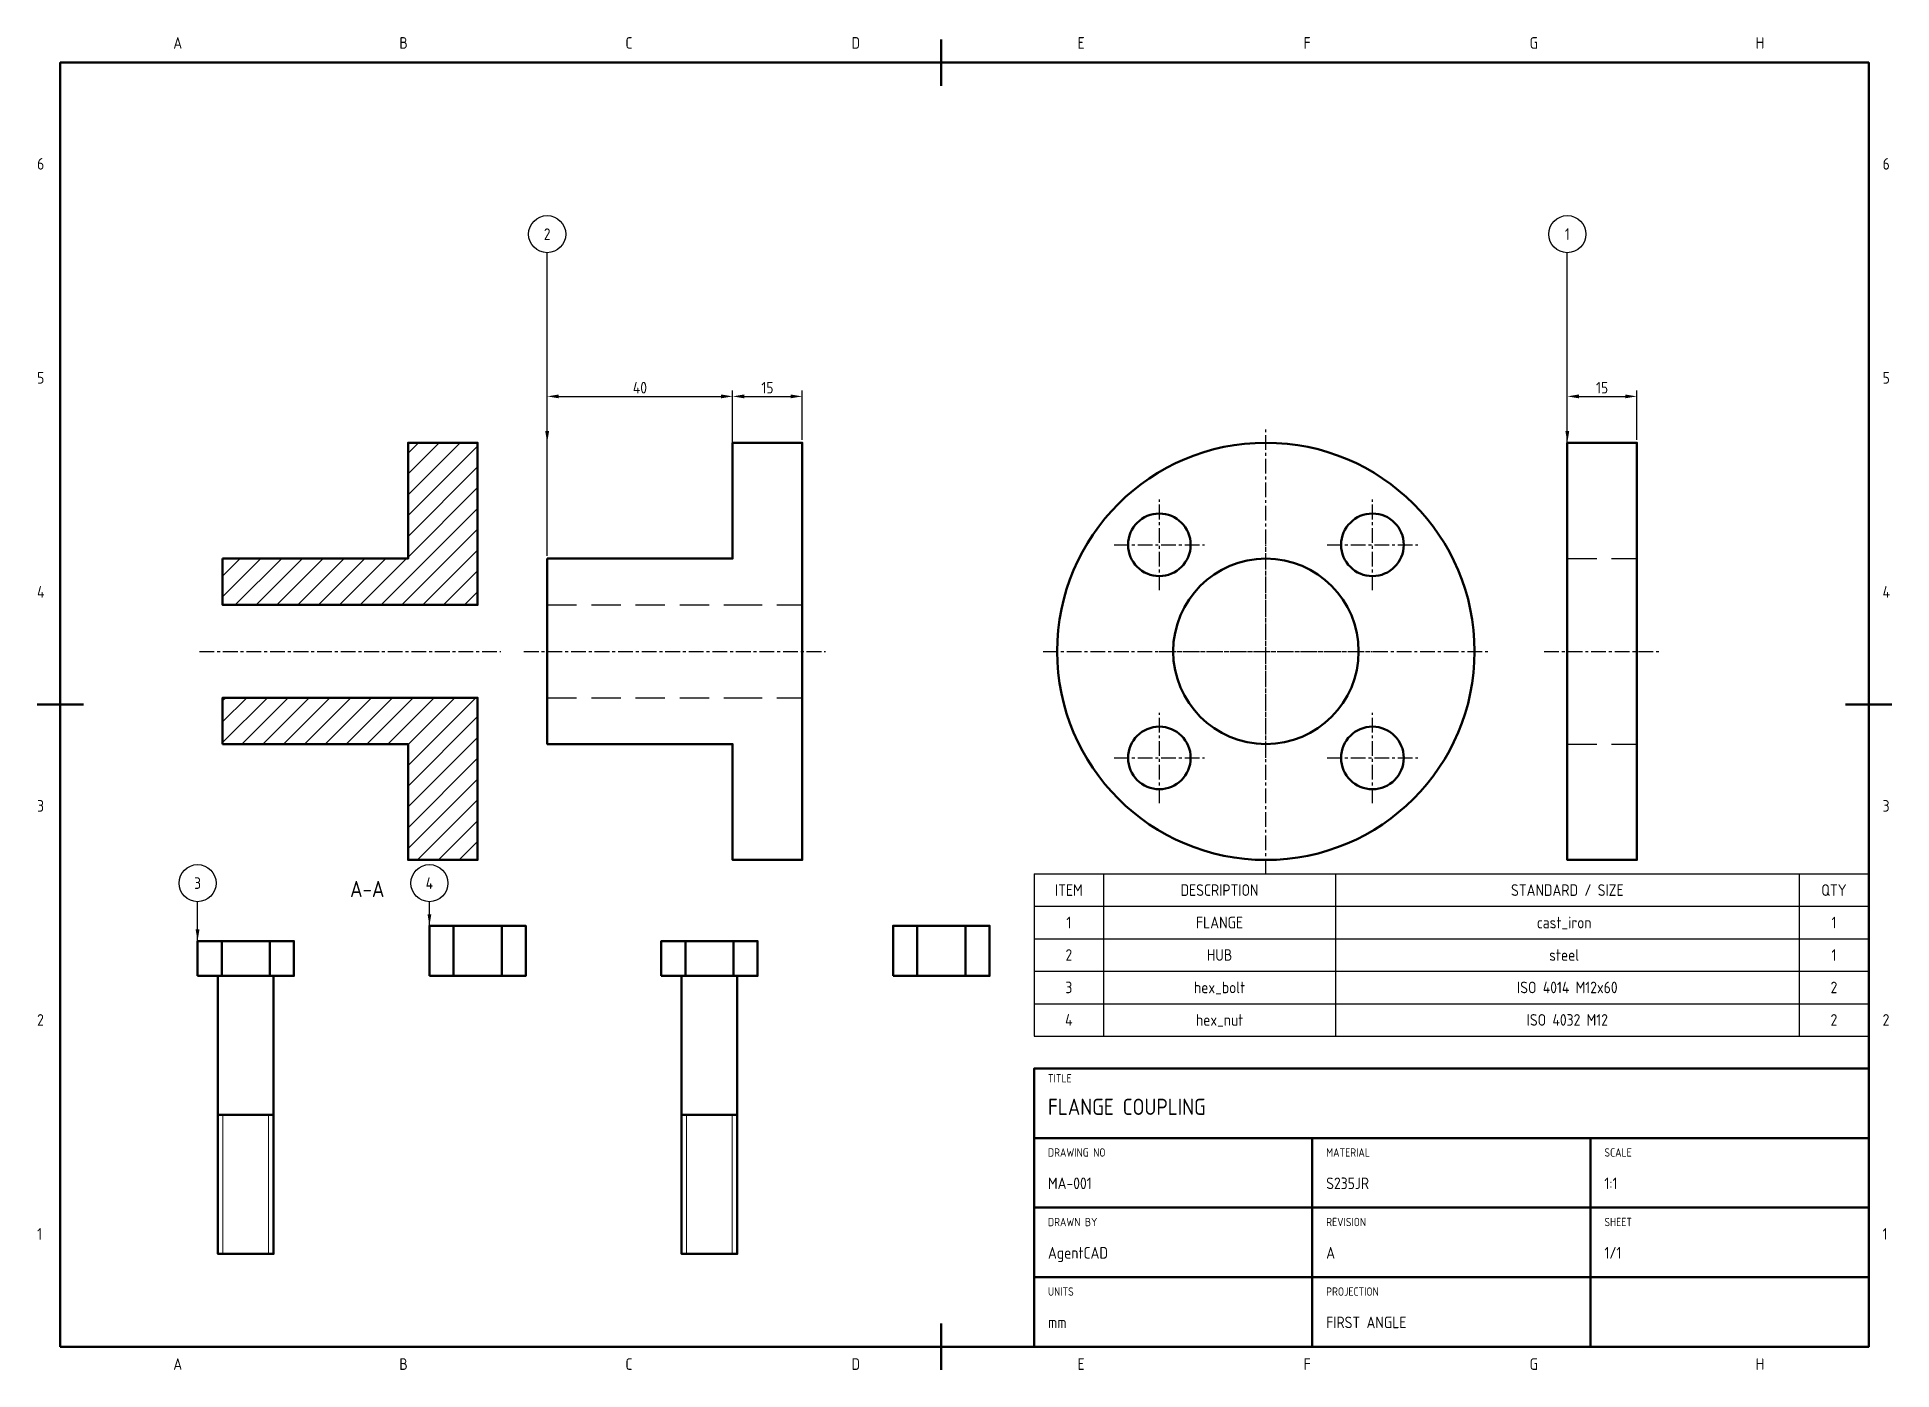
# Model space of a CAD drawing. Header units: millimetres. Extents: x 15 to 415, y 5 to 293.
import ezdxf
from ezdxf.enums import TextEntityAlignment as Align

# ---------------------------------------------------------------- set-up
doc = ezdxf.new("R2010")
doc.units = ezdxf.units.MM
doc.linetypes.add('CENTER', pattern=[5.08, 3.175, -0.635, 0.635, -0.635])
doc.linetypes.add('HIDDEN', pattern=[9.525, 6.35, -3.175])
for name, color, linetype in [('BALLOON', 7, 'Continuous'), ('BOM', 7, 'Continuous'), ('HIDDEN', 3, 'HIDDEN'), ('SECTION', 7, 'Continuous')]:
    doc.layers.add(name, color=color, linetype=linetype)
for name, color, linetype, lineweight in [('BORDER', 7, 'Continuous', 50), ('CENTER', 1, 'CENTER', 25), ('DIM', 2, 'Continuous', 18), ('HOLES', 7, 'Continuous', 50), ('OUTLINE', 7, 'Continuous', 50), ('PARTS', 7, 'Continuous', 50), ('TEXT', 7, 'Continuous', 25)]:
    doc.layers.add(name, color=color, linetype=linetype, lineweight=lineweight)
doc.styles.get("Standard").update_dxf_attribs({"font": 'gbenor.shx', "bigfont": 'gbcbig.shx'})
doc.dimstyles.new('AGENTCAD', dxfattribs={"dimtxt": 2.5, "dimasz": 2.5, "dimexe": 1.25, "dimexo": 0.625, "dimtad": 1, "dimdsep": 46, "dimtxsty": 'Standard', "dimcen": 2.5, "dimazin": 3, "dimtfac": 1, "dimtmove": 0, "dimatfit": 3})
doc.dimstyles.get("Standard").update_dxf_attribs({"dimtxt": 2.5, "dimasz": 2.5, "dimexe": 1.25, "dimexo": 0.625, "dimtad": 1, "dimdsep": 46, "dimcen": 2.5, "dimazin": 3, "dimtfac": 1, "dimtmove": 0, "dimatfit": 3})

# ---------------------------------------------------------------- blocks, each defined once
blk = doc.blocks.new('ACMECH_TITLE_c8a3089b19')
for p, q in [((0, 45), (180, 45)), ((60, 0), (60, 45)), ((120, 0), (120, 45)), ((0, 30), (180, 30)), ((0, 15), (180, 15))]:
    blk.add_line(p, q)
blk.add_lwpolyline([(0, 0), (180, 0), (180, 60), (0, 60)], close=True)
for s, p in [('TITLE', (3, 57)), ('DRAWING NO', (3, 41)), ('MATERIAL', (63, 41)), ('SCALE', (123, 41)), ('DRAWN BY', (3, 26)), ('REVISION', (63, 26)), ('SHEET', (123, 26)), ('UNITS', (3, 11)), ('PROJECTION', (63, 11))]:
    blk.add_text(s, height=1.8).set_placement(p)
for tag, p, height in [('TITLE', (3, 50), 3.5), ('DRAWING_NO', (3, 34), 2.5), ('MATERIAL', (63, 34), 2.5), ('SCALE', (123, 34), 2.5), ('DRAWN_BY', (3, 19), 2.5), ('REVISION', (63, 19), 2.5), ('SHEET', (123, 19), 2.5), ('UNITS', (3, 4), 2.5), ('PROJECTION', (63, 4), 2.5)]:
    blk.add_attdef(tag, p, '', height=height)
blk = doc.blocks.new('ISO4014_M12x60_SIDE')
for p, q in [((-5.19625, 0), (-5.19625, 7.5)), ((5.19625, 0), (5.19625, 7.5)), ((-6, -30), (6, -30))]:
    blk.add_line(p, q)
at = {"lineweight": 18}
for p, q in [((-4.9265, -60), (-4.9265, -30)), ((4.9265, -60), (4.9265, -30))]:
    blk.add_line(p, q, dxfattribs=at)
blk.add_lwpolyline([(-10.3925, 0), (10.3925, 0), (10.3925, 7.5), (-10.3925, 7.5)], close=True)
blk.add_lwpolyline([(-6, 0), (-6, -60), (6, -60), (6, 0)])
at = {"flags": 1}
for tag in ['STANDARD', 'SIZE', 'PART']:
    blk.add_attdef(tag, (0, 0), '', height=2.5, dxfattribs=at)
blk = doc.blocks.new('ISO4032_M12_SIDE')
for p, q in [((-5.19625, 0), (-5.19625, 10.8)), ((5.19625, 0), (5.19625, 10.8))]:
    blk.add_line(p, q)
blk.add_lwpolyline([(-10.3925, 0), (10.3925, 0), (10.3925, 10.8), (-10.3925, 10.8)], close=True)
at = {"flags": 1}
for tag in ['STANDARD', 'SIZE', 'PART']:
    blk.add_attdef(tag, (0, 0), '', height=2.5, dxfattribs=at)

msp = doc.modelspace()

# ---------------------------------------------------------------- hatches: boundary and pattern name
at = {"layer": 'SECTION'}
h = msp.add_hatch(dxfattribs=at)
h.set_pattern_fill('ANSI31', color=256, style=0)
h.paths.add_polyline_path([(55, 180), (95, 180), (95, 205), (110, 205), (110, 170), (95, 170), (55, 170)])
h = msp.add_hatch(dxfattribs=at)
h.set_pattern_fill('ANSI31', color=256, style=0)
h.paths.add_polyline_path([(55, 140), (95, 140), (95, 115), (110, 115), (110, 150), (95, 150), (55, 150)])

# ---------------------------------------------------------------- linework, layer by layer
at = {"layer": 'BALLOON'}
for centre in [(125, 250), (345, 250), (49.608, 110), (99.608, 110)]:
    msp.add_circle(centre, 4, dxfattribs=at)
at = {"layer": 'BOM'}
for p, q in [((230, 112), (410, 112)), ((230, 112), (230, 77)), ((245, 112), (245, 77)), ((295, 112), (295, 77)), ((395, 112), (395, 77)), ((410, 112), (410, 77)), ((230, 105), (410, 105)), ((230, 98), (410, 98)), ((230, 91), (410, 91)), ((230, 84), (410, 84)), ((230, 77), (410, 77))]:
    msp.add_line(p, q, dxfattribs=at)
at = {"layer": 'BORDER'}
for p, q in [((210, 282), (210, 292)), ((15, 148.5), (25, 148.5)), ((405, 148.5), (415, 148.5)), ((210, 5), (210, 15))]:
    msp.add_line(p, q, dxfattribs=at)
msp.add_lwpolyline([(20, 10), (410, 10), (410, 287), (20, 287)], close=True, dxfattribs=at)
at = {"layer": 'CENTER'}
for p, q in [((280, 112), (280, 208)), ((257.019, 173.231), (257.019, 192.731)), ((302.981, 173.231), (302.981, 192.731)), ((247.269, 182.981), (266.769, 182.981)), ((280, 137), (280, 183)), ((293.231, 182.981), (312.731, 182.981)), ((232, 160), (328, 160)), ((257, 160), (303, 160)), ((257.019, 127.269), (257.019, 146.769)), ((302.981, 127.269), (302.981, 146.769)), ((247.269, 137.019), (266.769, 137.019)), ((293.231, 137.019), (312.731, 137.019))]:
    msp.add_line(p, q, dxfattribs=at)
at = {"layer": 'CENTER', "linetype": 'CENTER'}
for p, q in [((50, 160), (115, 160)), ((120, 160), (185, 160)), ((340, 160), (365, 160))]:
    msp.add_line(p, q, dxfattribs=at)
at = {"layer": 'HIDDEN', "linetype": 'HIDDEN'}
for points in [[(345, 180), (360, 180)], [(125, 170), (165, 170), (180, 170)], [(125, 150), (165, 150), (180, 150)], [(345, 140), (360, 140)]]:
    msp.add_lwpolyline(points, dxfattribs=at)
at = {"layer": 'HOLES'}
for centre in [(257.019, 182.981), (302.981, 182.981), (257.019, 137.019), (302.981, 137.019)]:
    msp.add_circle(centre, 6.75, dxfattribs=at)
at = {"layer": 'OUTLINE'}
for points in [[(55, 180), (95, 180), (95, 205), (110, 205), (110, 170), (95, 170), (55, 170)], [(125, 180), (165, 180), (165, 205), (180, 205), (180, 115), (165, 115), (165, 140), (125, 140)], [(345, 205), (360, 205), (360, 115), (345, 115)], [(55, 140), (95, 140), (95, 115), (110, 115), (110, 150), (95, 150), (55, 150)]]:
    msp.add_lwpolyline(points, close=True, dxfattribs=at)
for radius in [45, 20]:
    msp.add_circle((280, 160), radius, dxfattribs=at)

# ---------------------------------------------------------------- block references
at = {"layer": 'BORDER'}
msp.add_blockref('ACMECH_TITLE_c8a3089b19', (230, 10), dxfattribs=at).add_auto_attribs({'TITLE': 'FLANGE COUPLING', 'DRAWING_NO': 'MA-001', 'MATERIAL': 'S235JR', 'SCALE': '1:1', 'DRAWN_BY': 'AgentCAD', 'REVISION': 'A', 'SHEET': '1/1', 'UNITS': 'mm', 'PROJECTION': 'FIRST ANGLE'})
at = {"layer": 'PARTS'}
for name, p in [('ISO4032_M12_SIDE', (110, 90)), ('ISO4032_M12_SIDE', (210, 90)), ('ISO4014_M12x60_SIDE', (60, 90)), ('ISO4014_M12x60_SIDE', (160, 90))]:
    msp.add_blockref(name, p, dxfattribs=at)

# ---------------------------------------------------------------- texts
at = {"layer": 'BALLOON'}
for s, p in [('2', (125, 250)), ('1', (345, 250)), ('3', (49.608, 110)), ('4', (99.608, 110))]:
    msp.add_text(s, height=2.5, dxfattribs=at).set_placement(p, align=Align.MIDDLE_CENTER)
at = {"layer": 'BOM'}
for s, p in [('ITEM', (237.5, 108.5)), ('DESCRIPTION', (270, 108.5)), ('STANDARD / SIZE', (345, 108.5)), ('QTY', (402.5, 108.5)), ('1', (237.5, 101.5)), ('FLANGE', (270, 101.5)), ('cast_iron ', (345, 101.5)), ('1', (402.5, 101.5)), ('2', (237.5, 94.5)), ('HUB', (270, 94.5)), ('steel ', (345, 94.5)), ('1', (402.5, 94.5)), ('3', (237.5, 87.5)), ('hex_bolt', (270, 87.5)), ('ISO 4014 M12x60', (345, 87.5)), ('2', (402.5, 87.5)), ('4', (237.5, 80.5)), ('hex_nut', (270, 80.5)), ('ISO 4032 M12', (345, 80.5)), ('2', (402.5, 80.5))]:
    msp.add_text(s, height=2.5, dxfattribs=at).set_placement(p, align=Align.MIDDLE_CENTER)
at = {"layer": 'BORDER'}
for s, p in [('A', (44.375, 290)), ('B', (93.125, 290)), ('C', (141.875, 290)), ('D', (190.625, 290)), ('E', (239.375, 290)), ('F', (288.125, 290)), ('G', (336.875, 290)), ('H', (385.625, 290)), ('6', (15, 263.917)), ('6', (413, 263.917)), ('5', (15, 217.75)), ('5', (413, 217.75)), ('4', (15, 171.583)), ('4', (413, 171.583)), ('3', (15, 125.417)), ('3', (413, 125.417)), ('2', (15, 79.25)), ('2', (413, 79.25)), ('1', (15, 33.083)), ('1', (413, 33.083)), ('A', (44.375, 5)), ('B', (93.125, 5)), ('C', (141.875, 5)), ('D', (190.625, 5)), ('E', (239.375, 5)), ('F', (288.125, 5)), ('G', (336.875, 5)), ('H', (385.625, 5))]:
    msp.add_text(s, height=2.5, dxfattribs=at).set_placement(p)
at = {"layer": 'TEXT'}
msp.add_text('A-A', height=3.5, dxfattribs=at).set_placement((82.5, 107))

# ---------------------------------------------------------------- dimensions: what is measured, and where the dimension line sits
at = {"layer": 'DIM'}
for base, p1, p2 in [((125, 215), (125, 180), (165, 180)), ((165, 215), (165, 205), (180, 205)), ((345, 215), (345, 205), (360, 205))]:
    msp.add_linear_dim(base=base, p1=p1, p2=p2, dimstyle='AGENTCAD', dxfattribs=at).render()

# ---------------------------------------------------------------- leaders
at = {"layer": 'BALLOON'}
for points in [[(125, 205), (125, 246)], [(345, 205), (345, 246)], [(49.608, 97.5), (49.608, 106)], [(99.608, 100.8), (99.608, 106)]]:
    msp.add_leader(points, dimstyle='Standard', dxfattribs=at)

doc.saveas('drawing.dxf')
